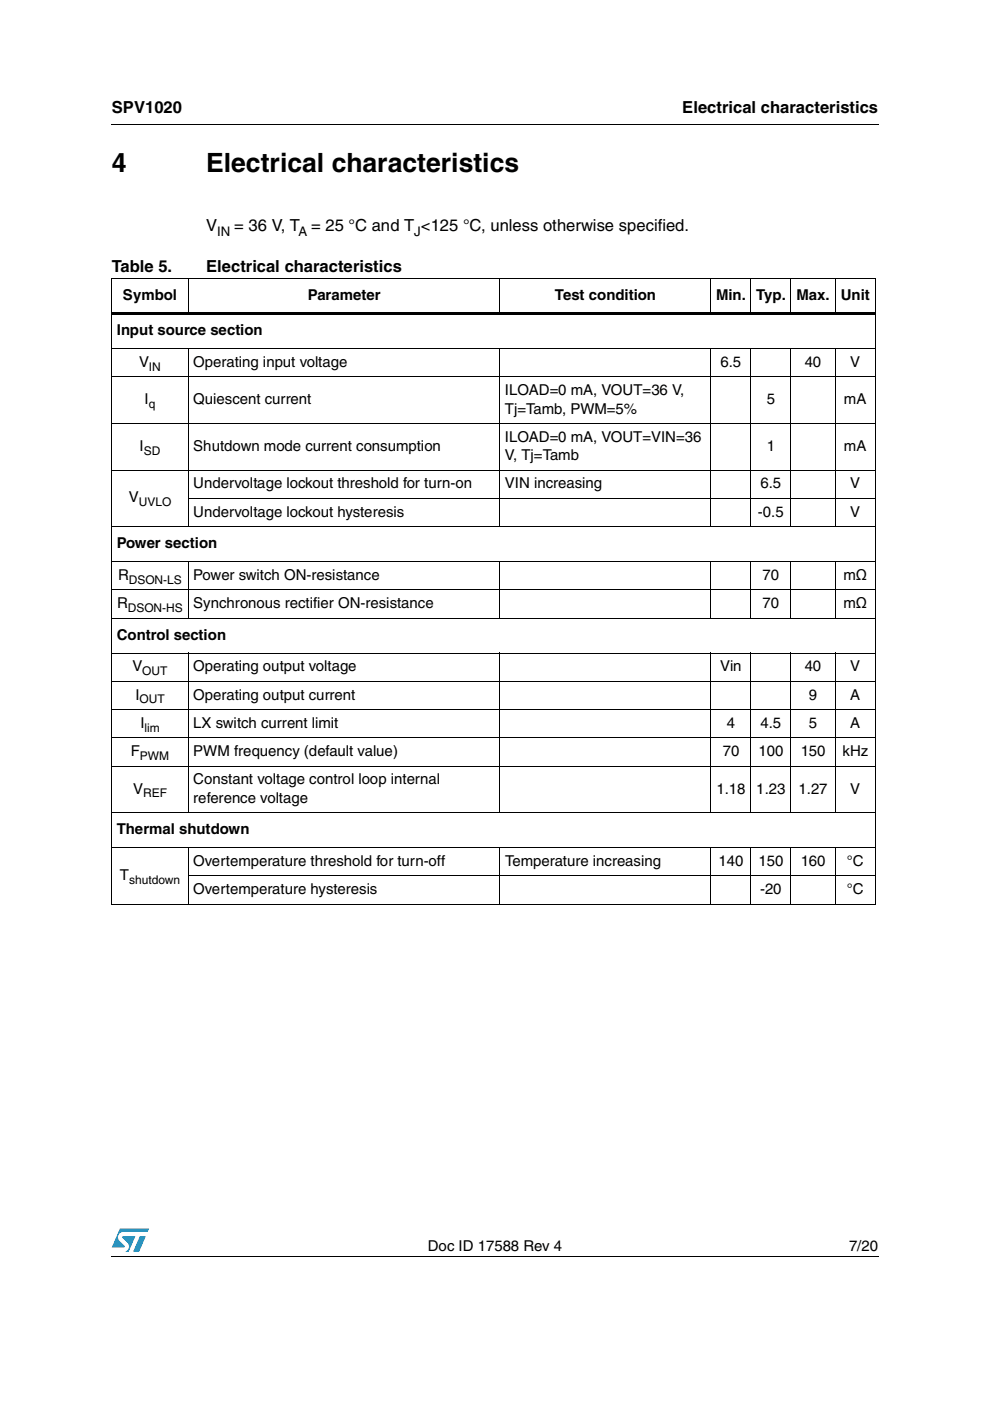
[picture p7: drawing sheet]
<svg xmlns="http://www.w3.org/2000/svg" width="210mm" height="297mm" viewBox="0 0 210 297" stroke-linecap="round" stroke-linejoin="round" font-family="sans-serif">
<defs><g id="words">
<g font-size="5.6">
<text x="23.7" y="36.4">4</text>
<text x="43.7" y="36.4">Electrical characteristics</text>
</g>
<g font-size="3.5">
<text x="23.7" y="23.9">SPV1020</text>
<text x="144.7" y="23.9">Electrical characteristics</text>
<text x="43.7" y="49.1">V</text>
<text x="49.7" y="49.1">= 36 V, T = 25 °C and T &lt;125 °C, unless otherwise specified.</text>
<text x="23.7" y="57.6">Table 5.</text>
<text x="43.7" y="57.6">Electrical characteristics</text>
</g>
<g font-size="3.2">
<text x="26.1" y="63.7">Symbol</text>
<text x="65.3" y="63.7">Parameter</text>
<text x="117.6" y="63.7">Test condition</text>
<text x="151.8" y="63.7">Min. Typ.</text>
<text x="168.9" y="63.7">Max.</text>
<text x="178.3" y="63.7">Unit</text>
<text x="24.8" y="71.1">Input source section</text>
<text x="29.5" y="77.8">V</text>
<text x="41" y="77.8">Operating input voltage</text>
<text x="152.8" y="77.8">6.5</text>
<text x="170.6" y="77.8">40</text>
<text x="180.3" y="77.8">V</text>
<text x="107.1" y="83.8">ILOAD=0 mA, VOUT=36 V,</text>
<text x="30.6" y="85.7">I</text>
<text x="41" y="85.7">Quiescent current</text>
<text x="107.1" y="87.7">Tj=Tamb, PWM=5%</text>
<text x="162.6" y="85.7">5</text>
<text x="178.9" y="85.7">mA</text>
<text x="29.6" y="95.6">I</text>
<text x="41" y="95.6">Shutdown mode current consumption</text>
<text x="107.1" y="93.6">ILOAD=0 mA, VOUT=VIN=36</text>
<text x="162.6" y="95.6">1</text>
<text x="178.9" y="95.6">mA</text>
<text x="107.1" y="97.5">V, Tj=Tamb</text>
<text x="27.3" y="106.5">V</text>
<text x="41" y="103.5">Undervoltage lockout threshold for turn-on</text>
<text x="107.1" y="103.5">VIN increasing</text>
<text x="161.2" y="103.5">6.5</text>
<text x="180.2" y="103.5">V</text>
<text x="41" y="109.5">Undervoltage lockout hysteresis</text>
<text x="160.7" y="109.5">-0.5</text>
<text x="180.3" y="109.5">V</text>
<text x="24.8" y="116.2">Power section</text>
<text x="25" y="122.9">R</text>
<text x="41" y="122.9">Power switch ON-resistance</text>
<text x="161.7" y="122.9">70</text>
<text x="178.8" y="122.9">mΩ</text>
<text x="24.8" y="128.9">R</text>
<text x="41" y="128.9">Synchronous rectifier ON-resistance</text>
<text x="161.7" y="128.9">70</text>
<text x="178.8" y="128.9">mΩ</text>
<text x="24.8" y="135.6">Control section</text>
<text x="28.1" y="142.3">V</text>
<text x="41" y="142.3">Operating output voltage</text>
<text x="152.7" y="142.3">Vin</text>
<text x="170.6" y="142.3">40</text>
<text x="180.3" y="142.3">V</text>
<text x="28.7" y="148.3">I</text>
<text x="41" y="148.3">Operating output current</text>
<text x="171.5" y="148.3">9</text>
<text x="180.3" y="148.3">A</text>
<text x="29.8" y="154.3">I</text>
<text x="41" y="154.3">LX switch current limit</text>
<text x="154.1" y="154.3">4</text>
<text x="161.2" y="154.3">4.5</text>
<text x="171.5" y="154.3">5</text>
<text x="180.3" y="154.3">A</text>
<text x="27.7" y="160.3">F</text>
<text x="41" y="160.3">PWM frequency (default value)</text>
<text x="153.2" y="160.3">70</text>
<text x="160.8" y="160.3">100</text>
<text x="169.8" y="160.3">150</text>
<text x="178.6" y="160.3">kHz</text>
<text x="41" y="166.3">Constant voltage control loop internal</text>
<text x="28.2" y="168.3">V</text>
<text x="41" y="170.2">reference voltage</text>
<text x="151.9" y="168.3">1.18</text>
<text x="160.4" y="168.3">1.23</text>
<text x="169.3" y="168.3">1.27</text>
<text x="180.3" y="168.3">V</text>
<text x="24.8" y="176.9">Thermal shutdown</text>
<text x="41" y="183.6">Overtemperature threshold for turn-off</text>
<text x="107.1" y="183.6">Temperature increasing</text>
<text x="152.3" y="183.6">140</text>
<text x="160.8" y="183.6">150</text>
<text x="169.8" y="183.6">160</text>
<text x="179.5" y="183.6">°C</text>
<text x="25.4" y="186.6">T</text>
<text x="41" y="189.6">Overtemperature hysteresis</text>
<text x="161.1" y="189.6">-20</text>
<text x="179.5" y="189.6">°C</text>
<text x="90.7" y="265.1">Doc ID 17588 Rev 4</text>
<text x="180" y="265.1">7/20</text>
</g>
<g font-size="2.8">
<text x="46.1" y="50">IN</text>
<text x="63.3" y="50">A</text>
<text x="87.8" y="50">J</text>
</g>
<g font-size="2.5">
<text x="31.6" y="78.6">IN</text>
<text x="31.5" y="86.5">q</text>
<text x="30.5" y="96.4">SD</text>
<text x="29.4" y="107.3">UVLO</text>
<text x="27.3" y="123.7">DSON-LS</text>
<text x="27.1" y="129.7">DSON-HS</text>
<text x="30.1" y="143.1">OUT</text>
<text x="29.6" y="149.1">OUT</text>
<text x="30.6" y="155.1">lim</text>
<text x="29.7" y="161.1">PWM</text>
<text x="30.4" y="169.1">REF</text>
<text x="27.4" y="187.4">shutdown</text>
</g>
</g></defs>
<g fill="#009ad9">
<path d="M29.7 262.1h1.2l-1.4 3.3h-1.3z"/>
<path d="M25.4 260.5h6.2l-.3 .7h-5.2a1.13 1.13 0 0 0-1 .7 1.13 1.13 0 0 0 .3 1.3l1 .9v.4h-2.7z"/>
<path d="M26 262.1h2.7l-1.4 3.3h-.7a1.18 1.18 0 0 0 .4-1.9l-1-1z"/>
</g>
<path d="M23.6 26.2l.1 .2zM23.6 66.3h162.1v.5h-162.1zM23.6 266.3l.1 .1z" fill="#000"/>
<g fill="none" stroke="#000" stroke-width=".21">
<path d="M23.7 26.3h162.6M23.6 59.1h162.1M23.7 59.2v132.4M39.9 59v7.8M106 59v7.8M150.7 59v7.8M159.2 59v7.8M167.7 59v7.8M177.1 59v7.8M185.6 59.2v132.4M23.6 73.9h162.1M23.6 79.9h162.1"/>
<path d="M39.9 73.8v37.9M106 73.8v37.9M150.7 73.8v37.9M159.2 73.8v37.9M167.7 73.8v37.9M177.1 73.8v37.9M23.6 89.8h162.1M23.6 99.7h162.1M23.6 111.6h162.1M23.6 119h162.1M39.8 105.7h145.9M39.9 119v12.1"/>
<path d="M106 119v12.1M150.7 119v12.1M159.2 119v12.1M167.7 119v12.1M177.1 119v12.1M23.6 125.1h162.1M23.6 131.1h162.1M23.6 138.5h162.1M39.9 138.4v34M106 138.4v34M150.7 138.4v34M159.2 138.4v34"/>
<path d="M167.7 138.4v34M177.1 138.4v34M23.6 144.4h162.1M23.6 150.5h162.1M23.6 156.5h162.1M23.6 162.4h162.1M23.6 172.3h162.1M23.6 179.7h162.1M39.9 179.7v12.1M106 179.7v12.1M150.7 179.7v12.1M159.2 179.7v12.1"/>
<path d="M167.7 179.7v12.1M177.1 179.7v12.1M23.6 191.7h162.1M39.8 185.7h145.9M23.7 266.4h162.6"/>
</g>
<use href="#words"/>
</svg>
